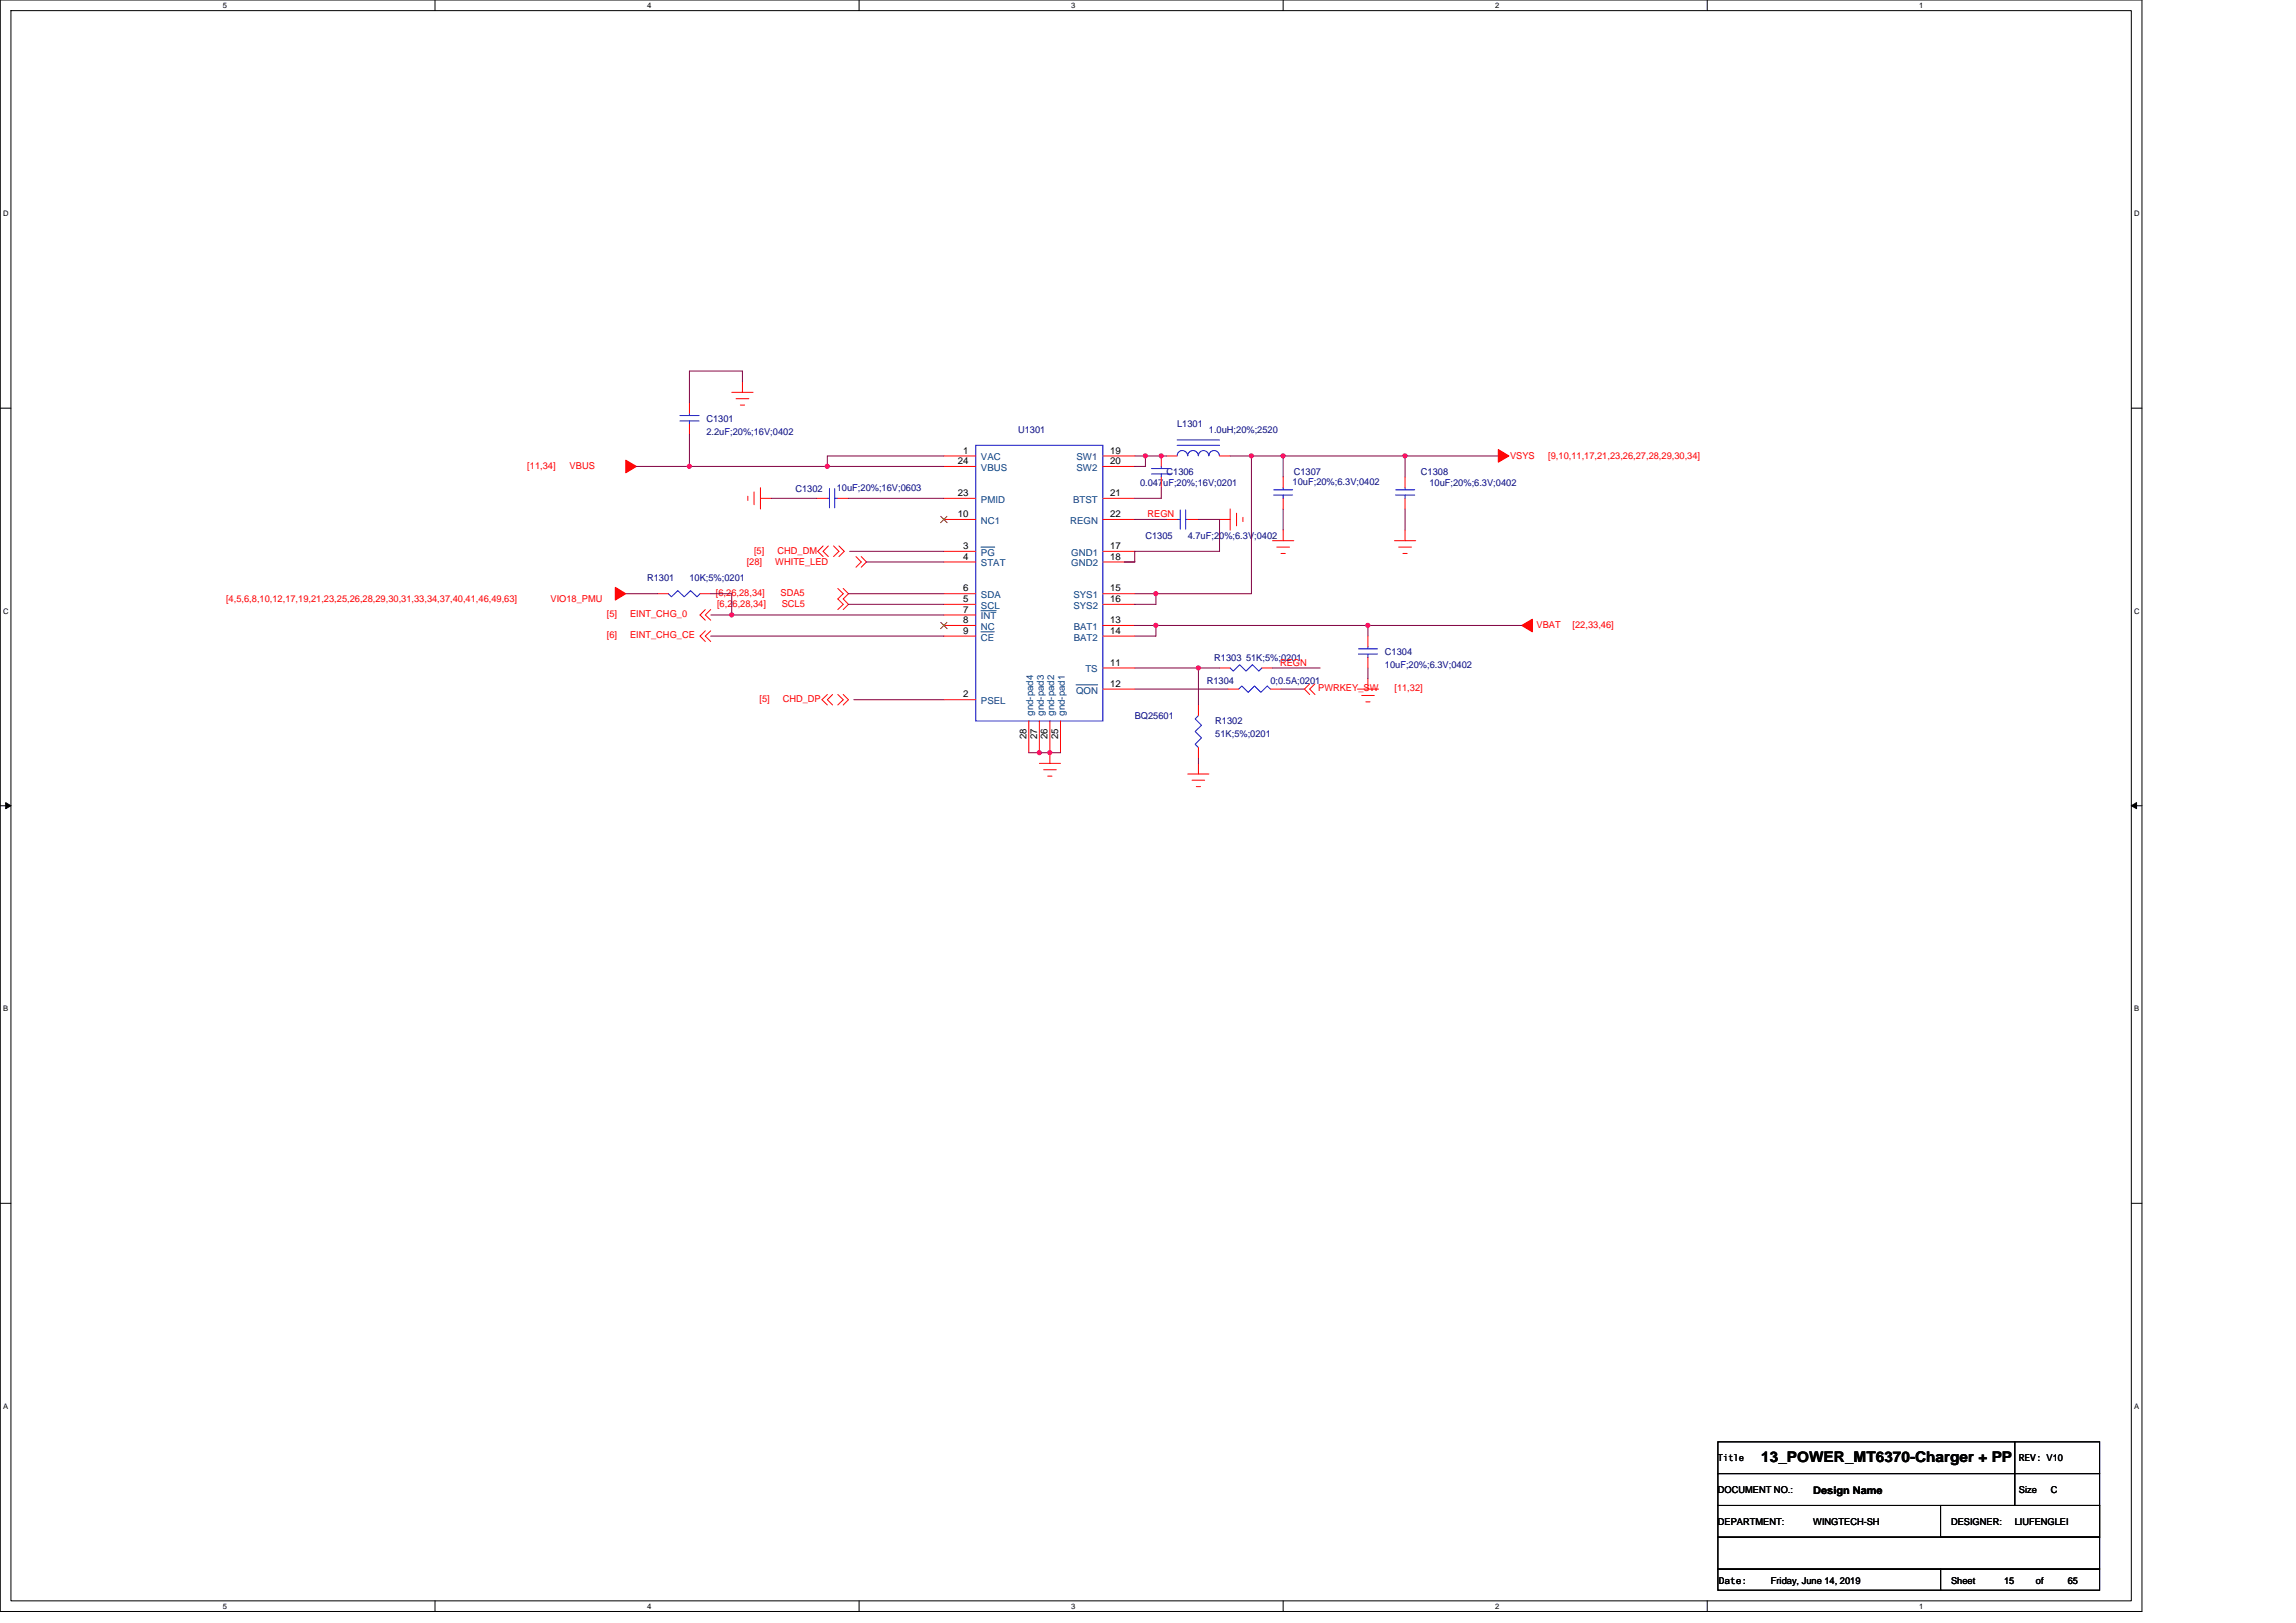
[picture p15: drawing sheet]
<svg xmlns="http://www.w3.org/2000/svg" width="297mm" height="210mm" viewBox="0 0 297 210" stroke-linecap="round" stroke-linejoin="round" font-family="sans-serif">
<defs><g id="words">
<text font-size="1.9" x="227.9" y="189.1">13_POWER_MT6370-Charger + PP</text>
<text font-size="1.4" x="234.6" y="193.3">Design Name</text>
<g font-size="1.2" fill="#000080">
<text x="91.4" y="54.6">C1301</text>
<text x="91.4" y="56.3">2.2uF;20%;16V;0402</text>
<text x="131.7" y="56">U1301</text>
<text x="152.3" y="55.3">L1301</text>
<text x="156.4" y="56">1.0uH;20%;2520</text>
<text x="102.9" y="63.7">C1302</text>
<text x="108.3" y="63.5">10uF;20%;16V;0603</text>
<text x="147.5" y="62.8">0.047uF;20%;16V;0201</text>
<text x="150.9" y="61.5">C1306</text>
<text x="167.2" y="62.7">10uF;20%;6.3V;0402</text>
<text x="167.4" y="61.5">C1307</text>
<text x="183.8" y="61.5">C1308</text>
<text x="184.9" y="62.8">10uF;20%;6.3V;0402</text>
<text x="148.2" y="69.7">C1305</text>
<text x="153.7" y="69.7">4.7uF;20%;6.3V;0402</text>
<text x="83.7" y="75.2">R1301</text>
<text x="89.2" y="75.2">10K;5%;0201</text>
<text x="156.1" y="88.5">R1304</text>
<text x="157.1" y="85.5">R1303 51K;5%;0201</text>
<text x="164.4" y="88.5">0;0.5A;0201</text>
<text x="179.2" y="84.8">C1304</text>
<text x="179.2" y="86.4">10uF;20%;6.3V;0402</text>
<text x="146.8" y="93">BQ25601</text>
<text x="157.2" y="93.7">R1302</text>
<text x="157.2" y="95.4">51K;5%;0201</text>
</g>
<g font-size="1.2">
<text x="124.6" y="58.7">1</text>
<text x="143.6" y="58.7">19</text>
<text x="123.9" y="64.2">23</text>
<text x="123.9" y="60">24</text>
<text x="143.6" y="60">20</text>
<text x="143.6" y="64.2">21</text>
<text x="123.9" y="66.9">10</text>
<text x="124.6" y="71">3</text>
<text x="143.6" y="66.9">22</text>
<text x="143.6" y="71">17</text>
<text x="124.6" y="72.4">4</text>
<text x="124.6" y="77.9">5</text>
<text x="124.6" y="76.5">6</text>
<text x="143.6" y="76.5">15</text>
<text x="143.6" y="77.9">16</text>
<text x="143.6" y="72.4">18</text>
<text x="124.6" y="79.3">7</text>
<text x="124.6" y="82">9</text>
<text x="124.6" y="80.6">8</text>
<text x="143.6" y="80.6">13</text>
<text x="143.6" y="82">14</text>
<text x="143.6" y="88.9">12</text>
<text x="143.6" y="86.1">11</text>
<text x="124.6" y="90.2">2</text>
<text x="132.8" y="95.6" transform="rotate(-90 132.8 95.6)">28</text>
<text x="134.2" y="95.6" transform="rotate(-90 134.2 95.6)">27</text>
<text x="135.5" y="95.6" transform="rotate(-90 135.5 95.6)">26</text>
<text x="136.9" y="95.6" transform="rotate(-90 136.9 95.6)">25</text>
<text x="222.2" y="189.1">Title</text>
<text x="261.2" y="189.1">REV: V10</text>
<text x="222.2" y="193.1">DOCUMENT NO.:</text>
<text x="222.2" y="197.3">DEPARTMENT:</text>
<text x="234.6" y="197.3">WINGTECH-SH</text>
<text x="252.4" y="197.3">DESIGNER:</text>
<text x="260.6" y="197.3">LIUFENGLEI</text>
<text x="261.2" y="193.1">Size</text>
<text x="265.3" y="193.1">C</text>
<text x="222.4" y="205">Date:</text>
<text x="229.1" y="204.9">Friday, June 14, 2019</text>
<text x="252.4" y="204.9">Sheet</text>
<text x="259.3" y="204.9">15</text>
<text x="263.4" y="204.9">of</text>
<text x="267.5" y="204.9">65</text>
</g>
<g font-size="1.2" fill="#004080">
<text x="126.9" y="59.6">VAC</text>
<text x="139.3" y="59.6">SW1</text>
<text x="126.9" y="65">PMID</text>
<text x="126.9" y="60.9">VBUS</text>
<text x="138.8" y="65">BTST</text>
<text x="139.3" y="60.9">SW2</text>
<text x="126.9" y="71.9">PG</text>
<text x="126.9" y="67.8">NC1</text>
<text x="138.4" y="67.8">REGN</text>
<text x="138.6" y="71.9">GND1</text>
<text x="126.9" y="73.3">STAT</text>
<text x="126.9" y="77.4">SDA</text>
<text x="138.6" y="73.3">GND2</text>
<text x="138.9" y="77.4">SYS1</text>
<text x="126.9" y="78.8">SCL</text>
<text x="126.9" y="80.1">INT</text>
<text x="126.9" y="81.5">NC</text>
<text x="126.9" y="82.9">CE</text>
<text x="138.9" y="78.8">SYS2</text>
<text x="138.9" y="81.5">BAT1</text>
<text x="138.9" y="82.9">BAT2</text>
<text x="139.2" y="89.7">QON</text>
<text x="140.4" y="87">TS</text>
<text x="126.9" y="91.1">PSEL</text>
<text x="133.7" y="92.6" transform="rotate(-90 133.7 92.6)">gnd-pad4</text>
<text x="135" y="92.6" transform="rotate(-90 135 92.6)">gnd-pad3</text>
<text x="136.4" y="92.6" transform="rotate(-90 136.4 92.6)">gnd-pad2</text>
<text x="137.8" y="92.6" transform="rotate(-90 137.8 92.6)">gnd-pad1</text>
</g>
<g font-size="1.2" fill="#f00">
<text x="195.4" y="59.4">VSYS</text>
<text x="200.3" y="59.4">[9,10,11,17,21,23,26,27,28,29,30,34]</text>
<text x="68.2" y="60.7">[11,34]</text>
<text x="73.7" y="60.7">VBUS</text>
<text x="97.6" y="71.6">[5]</text>
<text x="100.6" y="71.6">CHD_DM</text>
<text x="148.5" y="66.9">REGN</text>
<text x="29.2" y="77.9">[4,5,6,8,10,12,17,19,21,23,25,26,28,29,30,31,33,34,37,40,41,46,49,63]</text>
<text x="71.2" y="77.9">VIO18_PMU</text>
<text x="92.6" y="77.1">[6,26,28,34]</text>
<text x="96.6" y="73.1">[28]</text>
<text x="100.3" y="73.1">WHITE_LED</text>
<text x="101" y="77.1">SDA5</text>
<text x="78.5" y="79.9">[5]</text>
<text x="78.5" y="82.6">[6]</text>
<text x="81.5" y="79.9">EINT_CHG_0</text>
<text x="81.5" y="82.6">EINT_CHG_CE</text>
<text x="92.8" y="78.5">[6,26,28,34]</text>
<text x="101.1" y="78.5">SCL5</text>
<text x="198.8" y="81.2">VBAT</text>
<text x="203.5" y="81.2">[22,33,46]</text>
<text x="165.6" y="86.1">REGN</text>
<text x="170.5" y="89.5">PWRKEY_SW</text>
<text x="180.4" y="89.5">[11,32]</text>
<text x="98.3" y="90.8">[5]</text>
<text x="101.3" y="90.8">CHD_DP</text>
</g>
<g font-size="1">
<text x="28.8" y="1">5</text>
<text x="83.7" y="1">4</text>
<text x="138.6" y="1">3</text>
<text x="193.4" y="1">2</text>
<text x="248.3" y="1">1</text>
<text x=".4" y="28">D</text>
<text x="276.1" y="28">D</text>
<text x=".4" y="79.4">C</text>
<text x="276.1" y="79.4">C</text>
<text x=".4" y="130.9">B</text>
<text x="276.1" y="130.9">B</text>
<text x=".4" y="182.3">A</text>
<text x="276.1" y="182.3">A</text>
<text x="28.8" y="208.2">5</text>
<text x="83.7" y="208.2">4</text>
<text x="138.6" y="208.2">3</text>
<text x="193.4" y="208.2">2</text>
<text x="248.3" y="208.2">1</text>
</g>
</g></defs>
<path d="M0 0h277.1v208.5h-277.1zM1.4 1.4h274.3v205.7h-274.3z" fill="none" stroke="#000" stroke-width=".13"/>
<g fill="#fff">
<path d="M28.8 .1h.6v1.1h-.6z"/>
<path d="M28.8 207.3h.6v1.1h-.6z"/>
</g>
<path d="M56.3 0v1.4M56.3 207.1v1.4" fill="none" stroke="#000" stroke-width=".13"/>
<g fill="#fff">
<path d="M83.7 .1h.6v1.1h-.6z"/>
<path d="M83.7 207.3h.6v1.1h-.6z"/>
</g>
<path d="M111.1 0v1.4M111.1 207.1v1.4" fill="none" stroke="#000" stroke-width=".13"/>
<g fill="#fff">
<path d="M138.6 .1h.5v1.1h-.5z"/>
<path d="M138.6 207.3h.5v1.1h-.5z"/>
</g>
<path d="M166 0v1.4M166 207.1v1.4" fill="none" stroke="#000" stroke-width=".13"/>
<g fill="#fff">
<path d="M193.4 .1h.6v1.1h-.6z"/>
<path d="M193.4 207.3h.6v1.1h-.6z"/>
</g>
<path d="M220.9 0v1.4M220.9 207.1v1.4" fill="none" stroke="#000" stroke-width=".13"/>
<g fill="#fff">
<path d="M248.3 .1h.6v1.1h-.6z"/>
<path d="M248.3 207.3h.6v1.1h-.6z"/>
<path d="M.4 27.1h.7v1.1h-.7z"/>
<path d="M276.1 27.1h.7v1.1h-.7z"/>
<path d="M.4 78.5h.7v1.1h-.7z"/>
<path d="M276.1 78.5h.7v1.1h-.7z"/>
</g>
<path d="M0 52.8h1.4M275.7 52.8h1.4" fill="none" stroke="#000" stroke-width=".13"/>
<g fill="#fff">
<path d="M.4 130h.7v1.1h-.7z"/>
<path d="M276.1 130h.7v1.1h-.7z"/>
</g>
<path d="M0 104.2h1.4M275.7 104.2h1.4" fill="none" stroke="#000" stroke-width=".13"/>
<path d="M.7 103.8l.7 .4-.7 .4zM275.7 104.2l.7-.4v.8z" fill="#000" stroke="#000" stroke-width=".13"/>
<g fill="#fff">
<path d="M.4 181.4h.7v1.1h-.7z"/>
<path d="M276.1 181.4h.7v1.1h-.7z"/>
</g>
<path d="M0 155.7h1.4M275.7 155.7h1.4M222.2 186.5h38.4v4.1h-38.4zM222.2 190.6h38.4v4.2h-38.4zM222.2 198.9h49.4v4.1h-49.4zM222.2 194.8h49.4v4.1h-49.4zM251.1 194.8h20.5v4.1h-20.5zM260.6 186.5h11v4.1h-11zM260.6 190.6h11v4.2h-11zM222.2 203h28.9v2.7h-28.9zM251.1 203h20.5v2.7h-20.5z" fill="none" stroke="#000" stroke-width=".13"/>
<g fill="none" stroke="#f00" stroke-width=".13">
<path d="M89.2 52.1v1.4M89.2 54.9v1.3M94.7 50.8h2.7M95.2 51.6h1.7M95.8 52.4h.5M96.1 49.4v1.4M122.1 59h4.1M142.7 59h4.1M150.2 59v1.3M150.9 59h1.4M157.8 59h1.3M85.1 76.8h1.4"/>
<path d="M90.6 76.8h1.3M91.2 78.9l-.6 .7 .6 .6M91.9 78.9l-.7 .7 .7 .6M96.7 64.2v.5M97.6 63.6v1.7M98.4 64.5h1.4M98.4 63.1v2.7M105.7 64.5h1.3M106.5 70.6l-.7 .7 .7 .7M107.2 70.6l-.7 .7 .7 .7M107.8 70.6l.7 .7-.7 .7M108.4 76.1l.7 .7-.7 .7 .7 .7-.7 .7"/>
<path d="M108.4 64.5h1.4M108.5 70.6l.7 .7-.7 .7M109.1 76.1l.7 .7-.7 .7 .7 .7-.7 .7M110.7 72l.7 .7-.7 .7M111.4 72l.7 .7-.7 .7M122.1 71.3h4.1M122.1 72.7h4.1M122.1 78.2h4.1M122.1 76.8h4.1M122.1 79.6h4.1M122.1 67.2h4.1M122.1 64.5h4.1"/>
<path d="M122.1 60.3h4.1M142.7 76.8h4.1M142.7 78.2h4.1M142.7 71.3h4.1M142.7 72.7h4.1M142.7 60.3h4.1M142.7 64.5h4.1M142.7 67.2h4.1M150.2 61.7v1.4M150.9 67.2h1.4M153.7 67.2h1.3M157.8 67.2h1.3"/>
<path d="M159.1 65.8v2.8M160 66.4v1.6M160.8 66.9v.6M164.6 70h2.8M165.2 70.8h1.6M165.7 71.6h.6M166 68.6v1.4M166 61.7v1.4M166 64.5v1.3M180.4 70h2.8M181 70.8h1.6M181.5 71.6h.6"/>
<path d="M181.8 68.6v1.4M181.8 61.7v1.4M181.8 64.5v1.3M91.2 81.6l-.6 .7 .6 .7M91.9 81.6l-.7 .7 .7 .7M107 89.9l-.7 .6 .7 .7M107.7 89.9l-.7 .6 .7 .7M108.4 89.9l.7 .6-.7 .7M109.1 89.9l.7 .6-.7 .7M122.1 90.5h4.1M122.1 80.9h4.1M122.1 82.3h4.1"/>
<path d="M133.1 93.3v4.1M134.5 93.3v4.1M134.5 98.8h2.7M135 99.6h1.6M135.8 93.3v5.5M137.2 93.3v4.1M142.7 86.4h4.1M142.7 80.9h4.1M142.7 82.3h4.1M142.7 89.2h4.1M155 98.8v1.3M155 96.7v1.4"/>
<path d="M155 91.2v1.4M157.8 86.4h1.3M158.9 89.2h1.3M163.3 86.4h1.3M164.4 89.2h1.3M169.4 88.5l-.6 .7 .6 .7M170.1 88.5l-.7 .7 .7 .7M175.6 89.2h2.7M176.2 90h1.6M176.7 90.8h.5M177 87.8v1.4M177 82.3v1.4"/>
<path d="M177 85v1.4M135.5 100.4h.6M153.7 100.1h2.7M154.2 100.9h1.6M154.8 101.8h.5"/>
</g>
<g fill="#f00" stroke="#f00" stroke-width=".13">
<path d="M81 59.5l1.3 .8-1.3 .9z"/>
<path d="M79.6 76l1.4 .8-1.4 .8z"/>
<path d="M196.9 80.9l1.3-.8v1.6z"/>
<path d="M193.8 58.2l1.4 .8-1.4 .8z"/>
</g>
<g fill="none" stroke="#00f" stroke-width=".13">
<path d="M88 54.5h2.4M88 53.8h2.4M89.2 53.5v.3M89.2 54.5v.4M126.2 57.6h16.5v35.7h-16.5zM152.3 56.9h5.5M152.3 57.6h5.5M153.6 59a.68 .68 0 0 0-.6-.7 .68 .68 0 0 0-.7 .7M155 59a.68 .68 0 0 0-.7-.7 .68 .68 0 0 0-.6 .7M156.4 59a.67 .67 0 0 0-.7-.7 .67 .67 0 0 0-.7 .7M157.8 59a.68 .68 0 0 0-.7-.7 .68 .68 0 0 0-.7 .7M86.5 76.8l.4 .4 .8-.8 .8 .8 .8-.8 .9 .8 .4-.4"/>
<path d="M107 64.5h.3M107.3 63.2v2.5M108 63.2v2.5M108 64.5h.4M149 61.3h2.5M149 60.6h2.5M150.2 60.3v.3M150.2 61.3v.4M152.3 67.2h.4M152.7 66v2.5M153.4 67.2h.3M153.4 66v2.5"/>
<path d="M164.8 64.1h2.4M164.8 63.4h2.4M166 63.1v.3M166 64.1v.4M180.5 64.1h2.5M180.5 63.4h2.5M181.8 63.1v.3M181.8 64.1v.4M155 92.6l-.4 .4 .8 .8-.8 .8 .8 .9-.8 .8 .4 .4M159.1 86.4l.5 .4 .8-.8 .8 .8 .8-.8 .9 .8 .4-.4M160.2 89.2l.5-.4 .8 .8 .8-.8 .8 .8 .9-.8 .4 .4M175.7 84.6h2.5"/>
<path d="M175.7 83.9h2.5M177 83.7v.2M177 84.6v.4"/>
</g>
<path d="M126.9 70.8h1.8M126.9 79h2M126.9 81.7h1.7M139.2 88.6h2.8" fill="none" stroke="#004080" stroke-width=".13"/>
<path d="M121.7 66.8l.8 .8M122.5 66.8l-.8 .8M121.7 80.5l.8 .8M122.5 80.5l-.8 .8" fill="none" stroke="#804000" stroke-width=".13"/>
<g fill="none" stroke="#800040" stroke-width=".13">
<path d="M89.2 56.2v4.1M96.1 49.4v-1.4h-6.9v4.1M122.1 59h-15.1v1.3h15.1M146.8 59h1.4M150.9 59h-2.7v1.3h-1.4M159.1 59h2.8M161.9 59v17.8h-12.4M161.9 59h4.1M166 59h15.8M166 59v2.7M181.8 59v2.7M181.8 59h12"/>
<path d="M81 76.8h4.1M82.3 60.3h6.9M89.2 60.3h17.8M91.9 76.8h2.8v2.8M91.9 79.6h2.8M94.7 79.6h27.4M99.8 64.5h5.9M109.8 64.5h12.3M109.8 78.2h12.3M109.8 76.8h12.3M109.9 71.3h12.2M112.1 72.7h10"/>
<path d="M146.8 67.2h4.1M146.8 76.8h2.7M149.5 76.8v1.4h-2.7M150.2 63.1v1.4h-3.4M155 67.2h2.8v4.1h-11v1.4h-1.4M166 65.8v2.8M181.8 65.8v2.8M91.9 82.3h30.2M110.5 90.5h11.6M133.1 97.4h4.1M146.8 80.9h2.7M146.8 86.4h8.2"/>
<path d="M146.8 89.2h12.1M149.5 80.9v1.4h-2.7M149.5 80.9h27.5M155 98.1v.7M157.8 86.4h-2.8v4.8M164.6 86.4h6.2M165.7 89.2h3.1M177 80.9v1.4M177 86.4v1.4M177 80.9h19.9"/>
</g>
<g fill="#f0f" stroke="#f0f" stroke-width=".13">
<circle cx="89.2" cy="60.3" r=".27"/>
<circle cx="107" cy="60.3" r=".27"/>
<circle cx="94.7" cy="79.6" r=".27"/>
<circle cx="177" cy="80.9" r=".27"/>
<circle cx="149.5" cy="80.9" r=".27"/>
<circle cx="149.5" cy="76.8" r=".27"/>
<circle cx="181.8" cy="59" r=".27"/>
<circle cx="166" cy="59" r=".27"/>
<circle cx="148.2" cy="59" r=".27"/>
<circle cx="161.9" cy="59" r=".27"/>
<circle cx="134.5" cy="97.4" r=".27"/>
<circle cx="135.8" cy="97.4" r=".27"/>
<circle cx="155" cy="86.4" r=".27"/>
<circle cx="150.2" cy="59" r=".27"/>
</g>
<use href="#words"/>
</svg>
